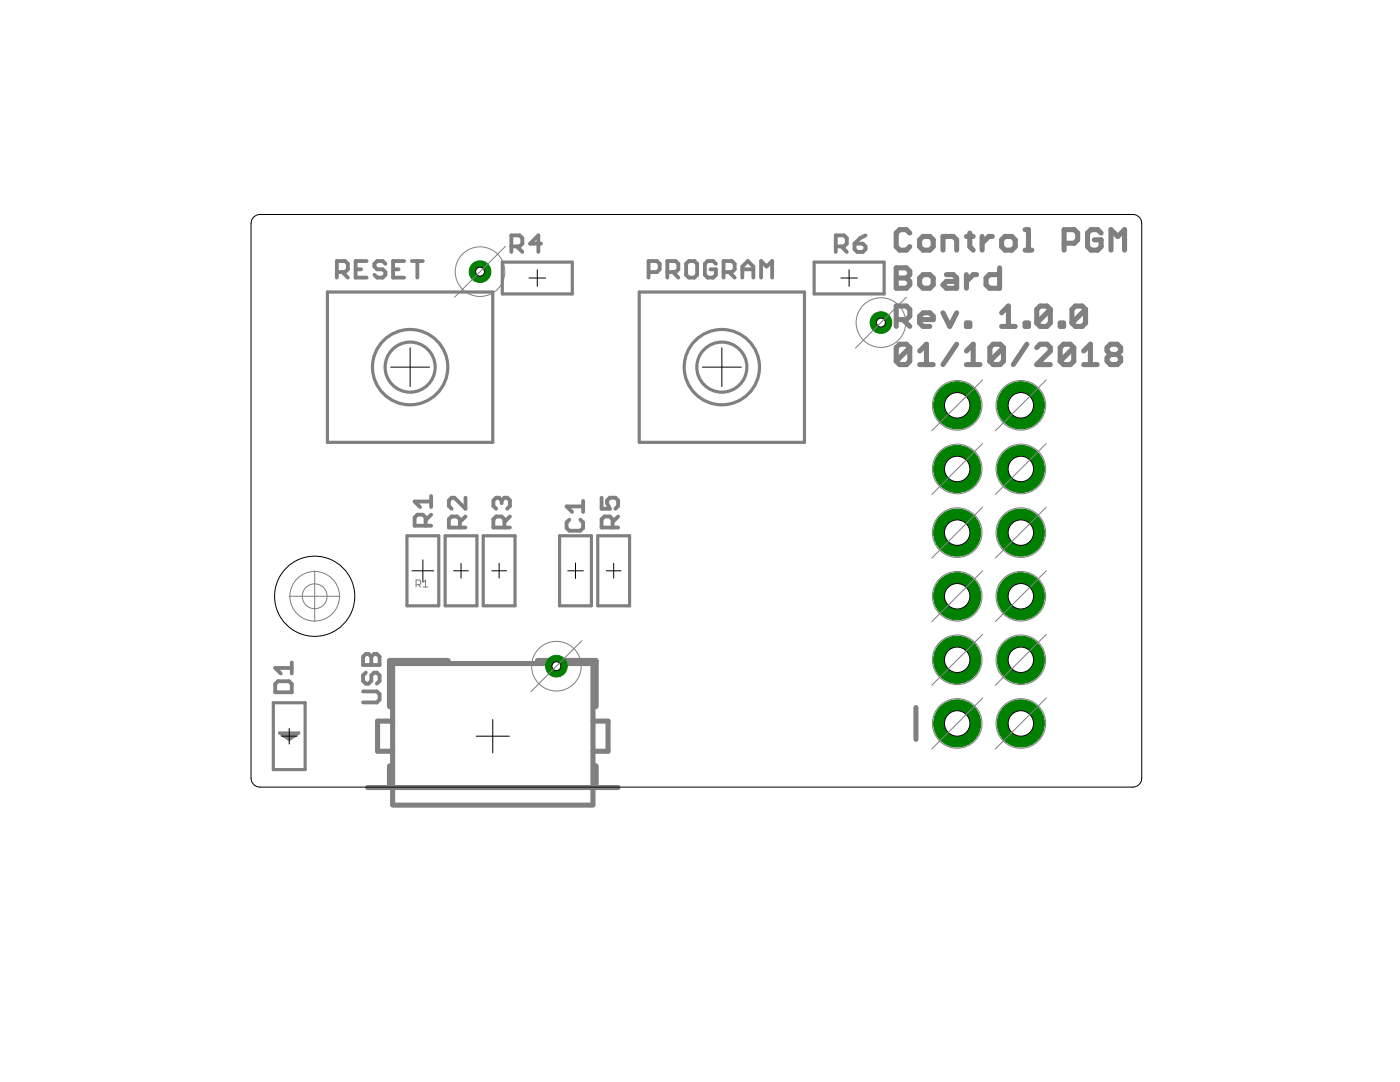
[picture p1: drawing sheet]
<svg xmlns="http://www.w3.org/2000/svg" width="279mm" height="216mm" viewBox="0 0 279 216" stroke-linecap="round" stroke-linejoin="round" font-family="sans-serif">
<g fill="none" stroke="#808080" stroke-width="1">
<path d="M178.9 53.4h2l.7 .7v.7l-.7 .7 .7 .7v.6l-.7 .7h-2zM178.9 55.5h2M181.6 46.5l-.7-.7h-1.4l-.6 .7v2.7l.6 .7h1.4l.7-.7M184.2 47.2h1.4l.6 .7v1.3l-.6 .7h-1.4l-.7-.7v-1.3zM184.2 54.8h1.4l.6 .7v1.3l-.6 .7h-1.4l-.7-.7v-1.3zM188.2 49.9v-2.7h2l.7 .7v2M188.9 54.8h1.3l.7 .7v2h-2l-.7-.7 .7-.6h2M192.9 47.2h1.3M192.9 54.8v2.7M193.5 46.5v2.7l.7 .7M194.9 54.8h-.7l-1.3 1.4M196 47.2v2.7"/>
<path d="M198 47.2h-.6l-1.4 1.3M199.5 53.4v4.1h-2l-.7-.7v-1.3l.7-.7h2M199.9 47.9l.7-.7h1.3l.7 .7v1.3l-.7 .7h-1.3l-.7-.7zM204.6 45.8h.7v4.1M204.6 49.9h1.3M212.4 48.5h2l.7-.6v-1.4l-.7-.7h-2v4.1M219.8 46.5l-.7-.7h-1.4l-.7 .7v2.7l.7 .7h1.4l.7-.7v-1.3h-1.4M221.7 49.9v-4.1l1.4 1.4 1.3-1.4v4.1M178.9 63.8h2l.7-.7v-1.4l-.7-.6h-2v4M180.2 63.8l1.4 1.3M181.6 69.4l-.7-.7h-1.4l-.6 .7v2.7M181.6 69.4v2.7l-.7 .6h-1.4l-.6-.6"/>
<path d="M181.6 69.4l-2.7 2.7M183.5 63.8h2.7v-.7l-.6-.7h-1.4l-.7 .7v1.4l.7 .6h1.4M183.5 72.7h2.7M183.5 70l1.4-1.3v4M188.2 62.4l1.3 2.7 1.4-2.7M190.9 68.7l-2.7 4M192.9 64.5h.6v.6h-.6zM192.9 72.7h2.7M192.9 70l1.3-1.3v4M199.9 65.1h2.7M199.9 62.4l1.4-1.3v4M200.3 69.4v2.7l-.7 .6h-1.4l-.7-.6"/>
<path d="M200.3 69.4l-.7-.7h-1.4l-.7 .7v2.7M200.3 69.4l-2.8 2.7M204.6 64.5h.7v.6h-.7zM204.9 68.7l-2.7 4M206.9 69.4l.7-.7h1.3l.7 .7v.6l-2.7 2.7h2.7M209.6 61.7l-.7-.6h-1.3l-.7 .6v2.8M209.6 61.7v2.8l-.7 .6h-1.3l-.7-.6M209.6 61.7l-2.7 2.8M211.6 64.5h.7v.6h-.7zM214.3 69.4l-.7-.7h-1.3l-.7 .7v2.7M214.3 69.4v2.7l-.7 .6h-1.3l-.7-.6M214.3 69.4l-2.7 2.7"/>
<path d="M216.3 72.7h2.7M216.3 70l1.3-1.3v4M216.6 61.7l-.6-.6h-1.4l-.7 .6v2.8M216.6 61.7v2.8l-.6 .6h-1.4l-.7-.6M216.6 61.7l-2.7 2.8M221.6 70.7l-.7-.7v-.6l.7-.7h1.4l.6 .7v.6l-.6 .7M221.6 70.7l-.7 .7v.7l.7 .6h1.4l.6-.6v-.7l-.6-.7M221.6 70.7h1.4M73.4 157.1h49.9M78.4 143.9h-3v6h3M118.3 143.9h3v6h-3M182.8 141.2v6.3"/>
<path d="M78.4 160.7h39.9M78.4 160.4v-28h39.9v28"/>
</g>
<g fill="none" stroke="#808080" stroke-width=".63">
<path d="M65.3 58.3h33v30h-33zM100.2 52.3h14v6.4h-14zM127.6 58.3h32.9v30h-32.9zM162.5 52.3h13.9v6.4h-13.9zM81.2 106.9h6.4v14h-6.4zM88.8 106.9h6.4v14h-6.4zM96.4 106.9h6.4v14h-6.4zM111.7 106.9h6.3v14h-6.3zM119.3 106.9h6.3v14h-6.3zM54.5 140.2h6.4v13.4h-6.4zM55.8 146.3h3.8l-1.9 1.2zM56.5 146.6h2.5"/>
<path d="M56.8 146.9h1.9"/>
<circle cx="81.9" cy="73.3" r="7.5"/>
<circle cx="81.9" cy="73.3" r="5"/>
<circle cx="144.1" cy="73.3" r="7.5"/>
<circle cx="144.1" cy="73.3" r="5"/>
</g>
<path d="M89.3 131.9h-11.4v9M107.4 131.9h11.5v9M77.9 152.9v3.5M118.9 152.9v3.5" fill="none" stroke="#808080" stroke-width="1.3"/>
<path d="M83 116.7h.7l.3-.3v-.4l-.3-.3h-.7v1.4M83.5 116.7l.5 .4M84.5 116.2l.4-.5v1.4M84.5 117.1h.9" fill="none" stroke="#808080" stroke-width=".2"/>
<g fill="none" stroke="#808080" stroke-width=".76">
<path d="M67.2 54.3h1.7l.5-.6v-1.1l-.5-.5h-1.7v3.3M68.3 54.3l1.1 1.1M71 53.7h1.1M73.2 52.1h-2.2v3.3h2.2M76.9 52.6l-.5-.5h-1.1l-.6 .5v.6l.6 .5h1.1l.5 .6v.5l-.5 .6h-1.1l-.6-.6M78.4 53.7h1.1M80.6 52.1h-2.2v3.3h2.2M82.2 52.1h2.2M83.3 52.1v3.3M102 49.2h1.7l.5-.6v-1.1l-.5-.5h-1.7v3.3M103.1 49.2l1.1 1.1M108 48.6h-2.2l1.6-1.6v3.3"/>
<path d="M129.4 54.3h1.7l.6-.6v-1.1l-.6-.5h-1.7v3.3M133.2 54.3h1.6l.6-.6v-1.1l-.6-.5h-1.6v3.3M134.3 54.3l1.1 1.1M137.5 52.1h1.1l.5 .5v2.2l-.5 .6h-1.1l-.6-.6v-2.2zM142.9 52.6l-.6-.5h-1.1l-.5 .5v2.2l.5 .6h1.1l.6-.6v-1.1h-1.1M144.4 54.3h1.7l.5-.6v-1.1l-.5-.5h-1.7v3.3M145.5 54.3l1.1 1.1M148.1 53.7h2.2M148.1 55.4v-2.2l1.1-1.1 1.1 1.1v2.2M151.9 55.4v-3.3l1.1 1.1 1.1-1.1v3.3M166.8 49.2h1.6l.6-.6v-1.1l-.6-.5h-1.6v3.3M167.9 49.2l1.1 1.1"/>
<path d="M170.5 48.6h1.7l.5 .6v.5l-.5 .6h-1.1l-.6-.6zM172.7 47l-1.1 .5-1.1 1.1M86 99v2.2M92.9 99.3v2.2l-2.2-2.2h-.6l-.5 .6v1.1l.5 .5M100.1 99.9l-.5-.6h-.6l-.5 .6v1.1l.5 .5M100.1 99.9l.6-.6h.5l.6 .6v1.1l-.6 .5M100.1 99.9v.5M116.4 99.9v2.3M120.1 99.3v2.2h1.6l-.5-1.1v-.5l.5-.6h1.1l.6 .6v1.1l-.6 .5M84.9 104.9v-1.6l-.5-.6h-1.1l-.6 .6v1.6h3.3M86 102.7l-1.1 1.1M86 100.1h-3.3l1.1 1.1"/>
<path d="M91.8 105.3v-1.7l-.6-.5h-1.1l-.5 .5v1.7h3.3M92.9 103.1l-1.1 1.1M100.7 105.3v-1.7l-.6-.5h-1.1l-.5 .5v1.7h3.3M101.8 103.1l-1.1 1.1M113.6 103.7l-.5 .5v1.1l.5 .6h2.2l.6-.6v-1.1l-.6-.5M116.4 101h-3.3l1.1 1.2M122.3 105.3v-1.7l-.6-.5h-1.1l-.5 .5v1.7h3.3M123.4 103.1l-1.1 1.1M54.9 136.5l.6-.6h2.2l.5 .6v1.6h-3.3zM58.2 132.2v2.2M58.2 133.3h-3.3l1.1 1.1M72.5 138h2.7l.6 .5v1.1l-.6 .6h-2.7"/>
<path d="M72.5 131l.5-.5h.6l.5 .5 .6-.5h.5l.6 .5v1.7h-3.3zM73 134.2l-.5 .6v1.1l.5 .5h.6l.5-.5v-1.1l.6-.6h.5l.6 .6v1.1l-.6 .5M74.1 131v1.7"/>
</g>
<g fill="none" stroke="#000" stroke-width=".2">
<path d="M105.6 55.5h3.3M107.2 53.8v3.3M167.8 55.5h3.3M169.5 53.8v3.3M78 73.3h7.7M81.9 69.4v7.7M140.2 73.3h7.7M144.1 69.4v7.7M82.2 113.9h4.4M84.4 111.7v4.4M90.5 113.9h3M92 112.4v3"/>
<path d="M98.1 113.9h3M99.6 112.4v3M113.3 113.9h3.1M114.9 112.3v3.1M121 113.9h3M122.5 112.4v3M56.2 146.9h3.1M57.7 145.4v3.1M95 146.9h6.7M98.3 143.6v6.6"/>
</g>
<circle cx="191" cy="144.4" r="4.7" fill="#008000" stroke="#008000" stroke-width=".2"/>
<circle cx="191" cy="144.4" r="2.54" fill="#fff" stroke="#000" stroke-width=".2"/>
<circle cx="203.7" cy="144.4" r="4.7" fill="#008000" stroke="#008000" stroke-width=".2"/>
<circle cx="203.7" cy="144.4" r="2.54" fill="#fff" stroke="#000" stroke-width=".2"/>
<circle cx="191" cy="131.7" r="4.7" fill="#008000" stroke="#008000" stroke-width=".2"/>
<circle cx="191" cy="131.7" r="2.54" fill="#fff" stroke="#000" stroke-width=".2"/>
<circle cx="203.7" cy="131.7" r="4.7" fill="#008000" stroke="#008000" stroke-width=".2"/>
<circle cx="203.7" cy="131.7" r="2.54" fill="#fff" stroke="#000" stroke-width=".2"/>
<circle cx="191" cy="119" r="4.7" fill="#008000" stroke="#008000" stroke-width=".2"/>
<circle cx="191" cy="119" r="2.54" fill="#fff" stroke="#000" stroke-width=".2"/>
<circle cx="203.7" cy="119" r="4.7" fill="#008000" stroke="#008000" stroke-width=".2"/>
<circle cx="203.7" cy="119" r="2.54" fill="#fff" stroke="#000" stroke-width=".2"/>
<circle cx="191" cy="106.3" r="4.7" fill="#008000" stroke="#008000" stroke-width=".2"/>
<circle cx="191" cy="106.3" r="2.54" fill="#fff" stroke="#000" stroke-width=".2"/>
<circle cx="203.7" cy="106.3" r="4.7" fill="#008000" stroke="#008000" stroke-width=".2"/>
<circle cx="203.7" cy="106.3" r="2.54" fill="#fff" stroke="#000" stroke-width=".2"/>
<circle cx="191" cy="93.6" r="4.7" fill="#008000" stroke="#008000" stroke-width=".2"/>
<circle cx="191" cy="93.6" r="2.54" fill="#fff" stroke="#000" stroke-width=".2"/>
<circle cx="203.7" cy="93.6" r="4.7" fill="#008000" stroke="#008000" stroke-width=".2"/>
<circle cx="203.7" cy="93.6" r="2.54" fill="#fff" stroke="#000" stroke-width=".2"/>
<circle cx="191" cy="80.9" r="4.7" fill="#008000" stroke="#008000" stroke-width=".2"/>
<circle cx="191" cy="80.9" r="2.54" fill="#fff" stroke="#000" stroke-width=".2"/>
<circle cx="203.7" cy="80.9" r="4.7" fill="#008000" stroke="#008000" stroke-width=".2"/>
<circle cx="203.7" cy="80.9" r="2.54" fill="#fff" stroke="#000" stroke-width=".2"/>
<circle cx="111" cy="132.9" r="2.16" fill="#008000" stroke="#008000" stroke-width=".2"/>
<circle cx="111" cy="132.9" r=".89" fill="#fff" stroke="#000" stroke-width=".2"/>
<circle cx="95.8" cy="54.2" r="2.16" fill="#008000" stroke="#008000" stroke-width=".2"/>
<circle cx="95.8" cy="54.2" r=".89" fill="#fff" stroke="#000" stroke-width=".2"/>
<circle cx="175.8" cy="64.4" r="2.16" fill="#008000" stroke="#008000" stroke-width=".2"/>
<circle cx="175.8" cy="64.4" r=".89" fill="#fff" stroke="#000" stroke-width=".2"/>
<g fill="none" stroke="#000" stroke-width=".2">
<path d="M50.6 43.3l.6-.4 .7-.1h174.2a1.77 1.77 0 0 1 1.8 1.8v110.7a1.81 1.81 0 0 1-1.8 1.8h-174.2a1.81 1.81 0 0 1-1.8-1.8v-110.7l.1-.7z"/>
<circle cx="62.8" cy="119" r="8"/>
</g>
<g fill="none" stroke="#808080" stroke-width=".2">
<path d="M100.9 49.1l-10.2 10.2M180.9 59.3l-10.2 10.1M196.1 75.8l-10.1 10.2M208.8 75.8l-10.2 10.2M196.1 88.5l-10.1 10.2M208.8 88.5l-10.2 10.2M57.7 119h10.2M62.8 113.9v10.1M196.1 113.9l-10.1 10.1M196.1 101.2l-10.1 10.2M208.8 113.9l-10.2 10.1M208.8 101.2l-10.2 10.2"/>
<path d="M116.1 127.8l-10.1 10.2M196.1 139.3l-10.1 10.1M196.1 126.6l-10.1 10.1M208.8 139.3l-10.2 10.1M208.8 126.6l-10.2 10.1"/>
<circle cx="95.8" cy="54.2" r="5"/>
<circle cx="175.8" cy="64.4" r="5"/>
<circle cx="191" cy="93.6" r="5"/>
<circle cx="191" cy="80.9" r="5"/>
<circle cx="203.7" cy="93.6" r="5"/>
<circle cx="203.7" cy="80.9" r="5"/>
<circle cx="62.8" cy="119" r="5"/>
<circle cx="62.8" cy="119" r="2.48"/>
<circle cx="191" cy="119" r="5"/>
<circle cx="191" cy="106.3" r="5"/>
<circle cx="203.7" cy="119" r="5"/>
<circle cx="203.7" cy="106.3" r="5"/>
<circle cx="111" cy="132.9" r="5"/>
<circle cx="191" cy="131.7" r="5"/>
<circle cx="203.7" cy="131.7" r="5"/>
<circle cx="191" cy="144.4" r="5"/>
<circle cx="203.7" cy="144.4" r="5"/>
</g>
</svg>
